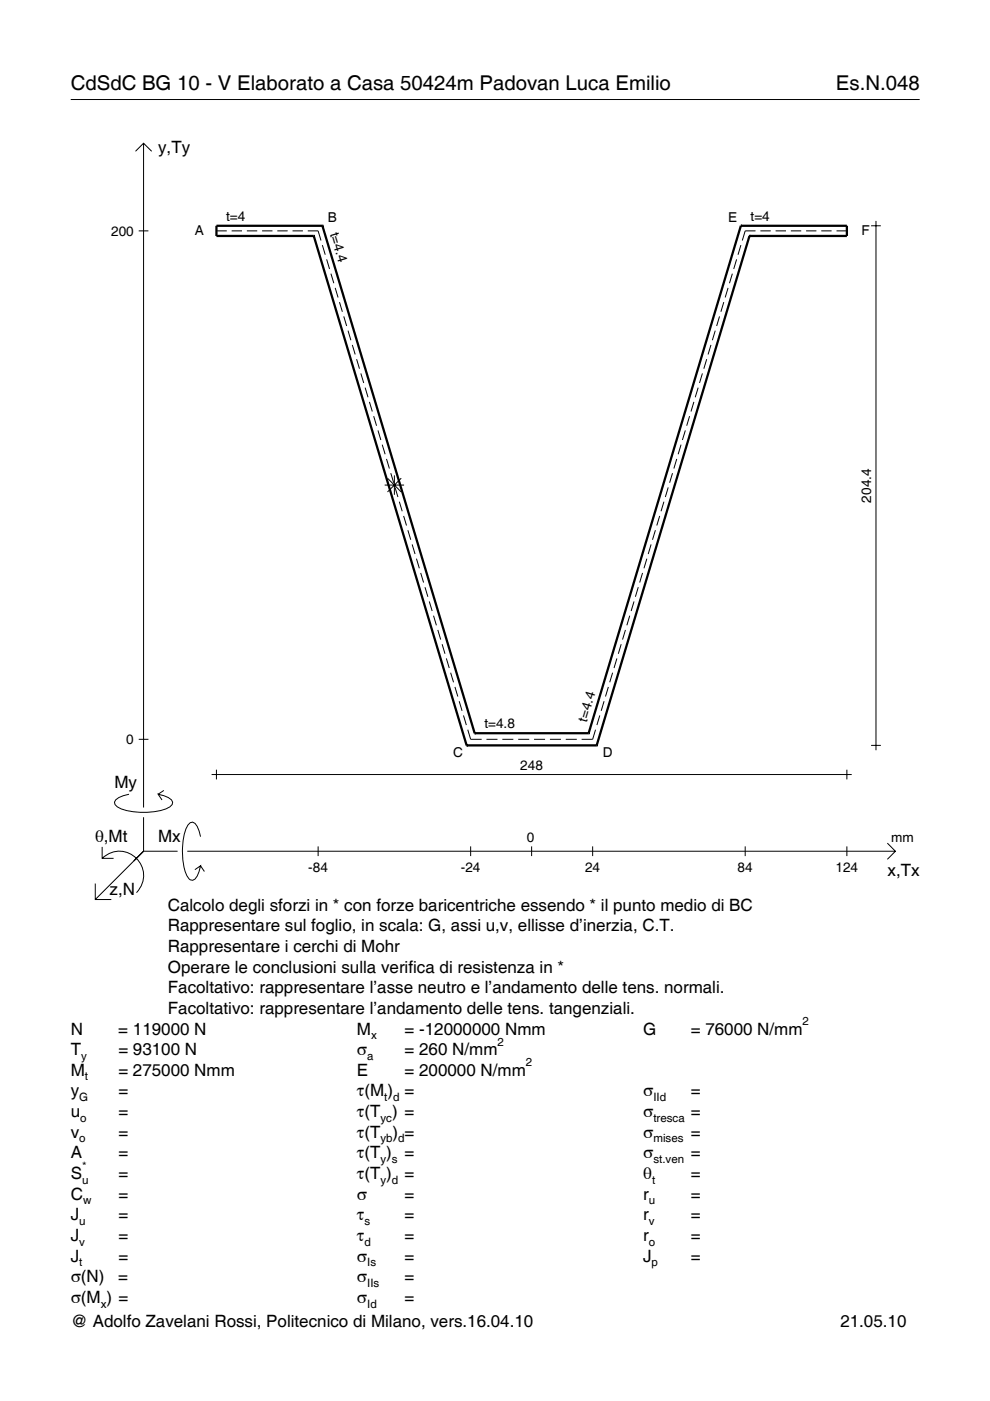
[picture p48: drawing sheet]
<svg xmlns="http://www.w3.org/2000/svg" width="210mm" height="297mm" viewBox="0 0 210 297" stroke-linecap="round" stroke-linejoin="round" font-family="sans-serif">
<defs><g id="words">
<g font-size="4.3">
<text x="15" y="19">CdSdC BG 10 - V Elaborato a Casa 50424m Padovan Luca Emilio</text>
<text x="177.2" y="19">Es.N.048</text>
</g>
<g font-size="3.6">
<text x="33.5" y="32.4">y,Ty</text>
<text x="24.3" y="167.1">My</text>
<text x="20.1" y="178.4">θ,Mt</text>
<text x="33.5" y="178.4">Mx</text>
<text x="188.2" y="185.6">x,Tx</text>
<text x="23.2" y="189.7">z,N</text>
<text x="35.6" y="193.1">Calcolo degli sforzi in * con forze baricentriche essendo * il punto medio di BC</text>
<text x="35.6" y="197.5">Rappresentare sul foglio, in scala: G, assi u,v, ellisse d’inerzia, C.T.</text>
<text x="35.6" y="201.8">Rappresentare i cerchi di Mohr</text>
<text x="35.6" y="206.2">Operare le conclusioni sulla verifica di resistenza in *</text>
<text x="35.6" y="210.6">Facoltativo: rappresentare l’asse neutro e l’andamento delle tens. normali.</text>
<text x="35.6" y="215">Facoltativo: rappresentare l’andamento delle tens. tangenziali.</text>
<text x="15" y="219.3">N</text>
<text x="25.1" y="219.3">= 119000 N</text>
<text x="75.7" y="219.3">M</text>
<text x="85.8" y="219.3">= -12000000 Nmm</text>
<text x="136.4" y="219.3">G</text>
<text x="146.5" y="219.3">= 76000 N/mm</text>
<text x="15" y="223.7">T</text>
<text x="25.1" y="223.7">= 93100 N</text>
<text x="75.7" y="223.7">σ</text>
<text x="85.8" y="223.7">= 260 N/mm</text>
<text x="15" y="232.5">y</text>
<text x="15" y="228.1">M</text>
<text x="25.1" y="232.5">=</text>
<text x="25.1" y="228.1">= 275000 Nmm</text>
<text x="75.7" y="232.5">τ(M ) =</text>
<text x="75.7" y="228.1">E</text>
<text x="85.8" y="228.1">= 200000 N/mm</text>
<text x="136.4" y="232.5">σ</text>
<text x="146.5" y="232.5">=</text>
<text x="15" y="236.8">u</text>
<text x="25.1" y="236.8">=</text>
<text x="75.7" y="236.8">τ(T ) =</text>
<text x="136.4" y="236.8">σ</text>
<text x="146.5" y="236.8">=</text>
<text x="15" y="241.2">v</text>
<text x="15" y="245.6">A</text>
<text x="25.1" y="241.2">=</text>
<text x="25.1" y="245.6">=</text>
<text x="75.7" y="245.6">τ(T )</text>
<text x="75.7" y="241.2">τ(T</text>
<text x="83.3" y="241.2">) =</text>
<text x="85.8" y="245.6">=</text>
<text x="136.4" y="241.2">σ</text>
<text x="136.4" y="245.6">σ</text>
<text x="146.5" y="241.2">=</text>
<text x="146.5" y="245.6">=</text>
<text x="15" y="250">S</text>
<text x="25.1" y="250">=</text>
<text x="75.7" y="250">τ(T )</text>
<text x="85.8" y="250">=</text>
<text x="136.4" y="250">θ</text>
<text x="146.5" y="250">=</text>
<text x="15" y="254.3">C</text>
<text x="25.1" y="254.3">=</text>
<text x="75.7" y="254.3">σ</text>
<text x="85.8" y="254.3">=</text>
<text x="136.4" y="254.3">r</text>
<text x="146.5" y="254.3">=</text>
<text x="15" y="258.7">J</text>
<text x="15" y="263.1">J</text>
<text x="25.1" y="263.1">=</text>
<text x="25.1" y="258.7">=</text>
<text x="75.7" y="258.7">τ</text>
<text x="75.7" y="263.1">τ</text>
<text x="85.8" y="258.7">=</text>
<text x="85.8" y="263.1">=</text>
<text x="136.4" y="258.7">r</text>
<text x="136.4" y="263.1">r</text>
<text x="146.5" y="258.7">=</text>
<text x="146.5" y="263.1">=</text>
<text x="15" y="267.5">J</text>
<text x="25.1" y="267.5">=</text>
<text x="75.7" y="267.5">σ</text>
<text x="85.8" y="267.5">=</text>
<text x="136.4" y="267.5">J</text>
<text x="146.5" y="267.5">=</text>
<text x="15" y="271.8">σ(N)</text>
<text x="25.1" y="271.8">=</text>
<text x="75.7" y="271.8">σ</text>
<text x="85.8" y="271.8">=</text>
<text x="15" y="276.2">σ(M ) =</text>
<text x="15" y="281.4">@ Adolfo Zavelani Rossi, Politecnico di Milano, vers.16.04.10</text>
<text x="75.7" y="276.2">σ</text>
<text x="85.8" y="276.2">=</text>
<text x="178.2" y="281.4">21.05.10</text>
</g>
<g font-size="2.9">
<text x="47.9" y="46.8">t=4</text>
<text x="69.5" y="47">B</text>
<text x="154.4" y="47">E</text>
<text x="159.1" y="46.8">t=4</text>
<text x="23.6" y="49.9">200</text>
<text x="41.3" y="49.8">A</text>
<text x="69.9" y="49.5" transform="rotate(73 69.9 49.5)">t=4.4</text>
<text x="182.6" y="49.8">F</text>
<text x="184.7" y="106.6" transform="rotate(-90 184.7 106.6)">204.4</text>
<text x="102.7" y="154.4">t=4.8</text>
<text x="124.4" y="153.2" transform="rotate(-73 124.4 153.2)">t=4.4</text>
<text x="26.8" y="157.7">0</text>
<text x="96.1" y="160.6">C</text>
<text x="127.8" y="160.6">D</text>
<text x="110.3" y="163.2">248</text>
<text x="111.7" y="178.4">0</text>
<text x="189" y="178.4">mm</text>
<text x="65.4" y="184.9">-84</text>
<text x="97.7" y="184.9">-24</text>
<text x="124.1" y="184.9">24</text>
<text x="156.4" y="184.9">84</text>
<text x="177.2" y="184.9">124</text>
</g>
<g font-size="2.4">
<text x="78.7" y="220.3">x</text>
<text x="105.5" y="221.7">2</text>
<text x="170.2" y="217.3">2</text>
<text x="17.2" y="224.7">y</text>
<text x="77.9" y="224.7">a</text>
<text x="111.5" y="226.1">2</text>
<text x="16.8" y="233.5">G</text>
<text x="18" y="229.1">t</text>
<text x="81.5" y="233.5">t d</text>
<text x="138.5" y="233.5">IId</text>
<text x="17" y="237.8">o</text>
<text x="80.7" y="237.8">yc</text>
<text x="138.5" y="237.8">tresca</text>
<text x="16.8" y="242.2">o</text>
<text x="80.7" y="242.2">yb d</text>
<text x="138.5" y="242.2">mises</text>
<text x="17.4" y="251">u</text>
<text x="17.4" y="248">*</text>
<text x="80.7" y="246.6">y s</text>
<text x="80.7" y="251">y d</text>
<text x="138.2" y="251">t</text>
<text x="138.5" y="246.6">st.ven</text>
<text x="17.6" y="255.3">w</text>
<text x="137.6" y="255.3">u</text>
<text x="16.8" y="259.7">u</text>
<text x="77.3" y="259.7">s</text>
<text x="137.6" y="259.7">v</text>
<text x="16.8" y="268.5">t</text>
<text x="16.8" y="264.1">v</text>
<text x="77.3" y="264.1">d</text>
<text x="77.9" y="268.5">Is</text>
<text x="137.6" y="264.1">o</text>
<text x="138.2" y="268.5">p</text>
<text x="77.9" y="272.8">IIs</text>
<text x="21.4" y="277.2">x</text>
<text x="77.9" y="277.2">Id</text>
</g>
</g></defs>
<g fill="none" stroke="#000" stroke-width=".21">
<path d="M15 21.1h180M28.7 32.1l1.7-1.7 1.8 1.7M30.4 30.4v140.8M29.4 48.9h2.1M45.9 48.9h2.2M49.1 48.9h2.2M52.3 48.9h2.2M55.6 48.9h2.2M58.8 48.9h2.2M62 48.9h2.2M65.2 48.9h2.2l.7 2.1M68.3 52l.7 2"/>
<path d="M69.3 55l.6 2M70.2 58l.6 2M155.3 58l-.6 2M156.2 55l-.6 2M157.1 52l-.6 2M160.2 48.9h-2.2l-.6 2.1M161.2 48.9h2.2M164.4 48.9h2.2M167.7 48.9h2.2M170.9 48.9h2.2M174.1 48.9h2.2M177.4 48.9h2.2"/>
<path d="M184.7 47.9h2.1M185.7 46.8v112.3M71.1 61l.6 2.1M72 64.1l.6 2M72.9 67.1l.6 2M73.8 70.1l.6 2M74.7 73.1l.6 2.1M75.6 76.1l.6 2.1M76.5 79.2l.6 2M148.9 79.2l-.6 2M149.8 76.1l-.6 2.1M150.7 73.1l-.6 2.1"/>
<path d="M151.6 70.1l-.6 2M152.6 67.1l-.7 2M153.5 64.1l-.7 2M154.4 61l-.6 2.1M77.4 82.2l.6 2M78.3 85.2l.6 2M79.2 88.2l.6 2.1M80.1 91.3l.6 2M81 94.3l.7 2M81.9 97.3l.7 2M143.5 97.3l-.6 2M144.4 94.3l-.6 2"/>
<path d="M145.3 91.3l-.6 2M146.2 88.2l-.6 2.1M147.1 85.2l-.6 2M148 82.2l-.6 2M81.6 102.8h4.1M82.2 101.4l2.9 2.9M82.9 100.3l.6 2.1M83.6 100.8v4.1M83.8 103.3l.6 2.1M84.7 106.4l.6 2M85.1 101.4l-2.9 2.9M85.6 109.4l.6 2"/>
<path d="M86.5 112.4l.6 2M87.4 115.4l.6 2.1M88.3 118.4l.6 2.1M137.1 118.4l-.6 2.1M138 115.4l-.6 2.1M139 112.4l-.7 2M139.9 109.4l-.6 2M140.8 106.4l-.6 2M141.7 103.3l-.6 2.1M142.6 100.3l-.6 2.1M89.2 121.5l.6 2M90.1 124.5l.6 2"/>
<path d="M91 127.5l.6 2M91.9 130.5l.6 2.1M92.8 133.6l.6 2M93.7 136.6l.6 2M94.6 139.6l.6 2M130.8 139.6l-.6 2M131.7 136.6l-.6 2M132.6 133.6l-.6 2M133.5 130.5l-.6 2.1M134.4 127.5l-.6 2M135.3 124.5l-.6 2M136.2 121.5l-.6 2"/>
<path d="M29.4 156.7h2.1M95.5 142.6l.7 2.1M96.5 145.6l.6 2.1M97.4 148.7l.6 2M98.3 151.7l.6 2M99.2 154.7l.6 2h2.3M103.1 156.7h2.4M106.5 156.7h2.3M109.9 156.7h2.3M113.2 156.7h2.4M116.6 156.7h2.3M120 156.7h2.3"/>
<path d="M126.3 154.7l-.6 2h-2.4M127.2 151.7l-.6 2M128.1 148.7l-.6 2M129 145.6l-.6 2.1M129.9 142.6l-.6 2.1M184.7 158h2.1M21.7 179.6v2.4h2.4M27.3 168.4a3.6 3.6 0 0 0-3 1.7l.1 .5a5.6 5.6 0 0 0 3.8 1.5 13.4 13.4 0 0 0 7.8-1l.5-.5 .1-.5a3.6 3.6 0 0 0-3.1-1.7l.8 1.2M30.4 173.3v7.2M34.7 167.6l-1.2 .8M42.5 177.4a3.6 3.6 0 0 0-1.7-3.1l-.5 .1a5.7 5.7 0 0 0-1.5 3.8 13.9 13.9 0 0 0 1.1 7.9l.4 .4 .5 .1a3.6 3.6 0 0 0 1.7-3l-1.2 .8M44.9 164.2h135.7"/>
<path d="M45.9 163.2v2M67.4 179.4v2.1M99.8 179.4v2.1M112.7 179.4v2.1M125.7 179.4v2.1M158 179.4v2.1M179.6 163.2v2M179.6 179.4v2.1M188.1 178.8l1.7 1.7-1.7 1.7M20.2 187.3v3.4h3.4M21.7 182a5.1 5.1 0 0 1 7.2 0 5.1 5.1 0 0 1 0 7.3M30.4 180.5l-10.2 10.2"/>
<path d="M30.4 180.5h7.2M39.7 180.5h150.1M42.5 183.6l.8 1.2"/>
</g>
<g fill="none" stroke="#000" stroke-width=".48">
<path d="M66.5 50h.1M66.5 50l32.4 108M68.4 47.9h.1M68.4 47.9h-22.5v2.1h20.6M68.4 47.9l32.2 107.6M157.1 47.9h.1M157.1 47.9h22.5v2.1h-20.7M157.1 47.9l-32.3 107.6M158.9 50h.1M158.9 50l-32.4 108M98.9 158h.1M98.9 158h27.6"/>
<path d="M100.6 155.5h.1M100.6 155.5h24.2M124.8 155.5h.1M126.5 158h.1"/>
</g>
<use href="#words"/>
</svg>
